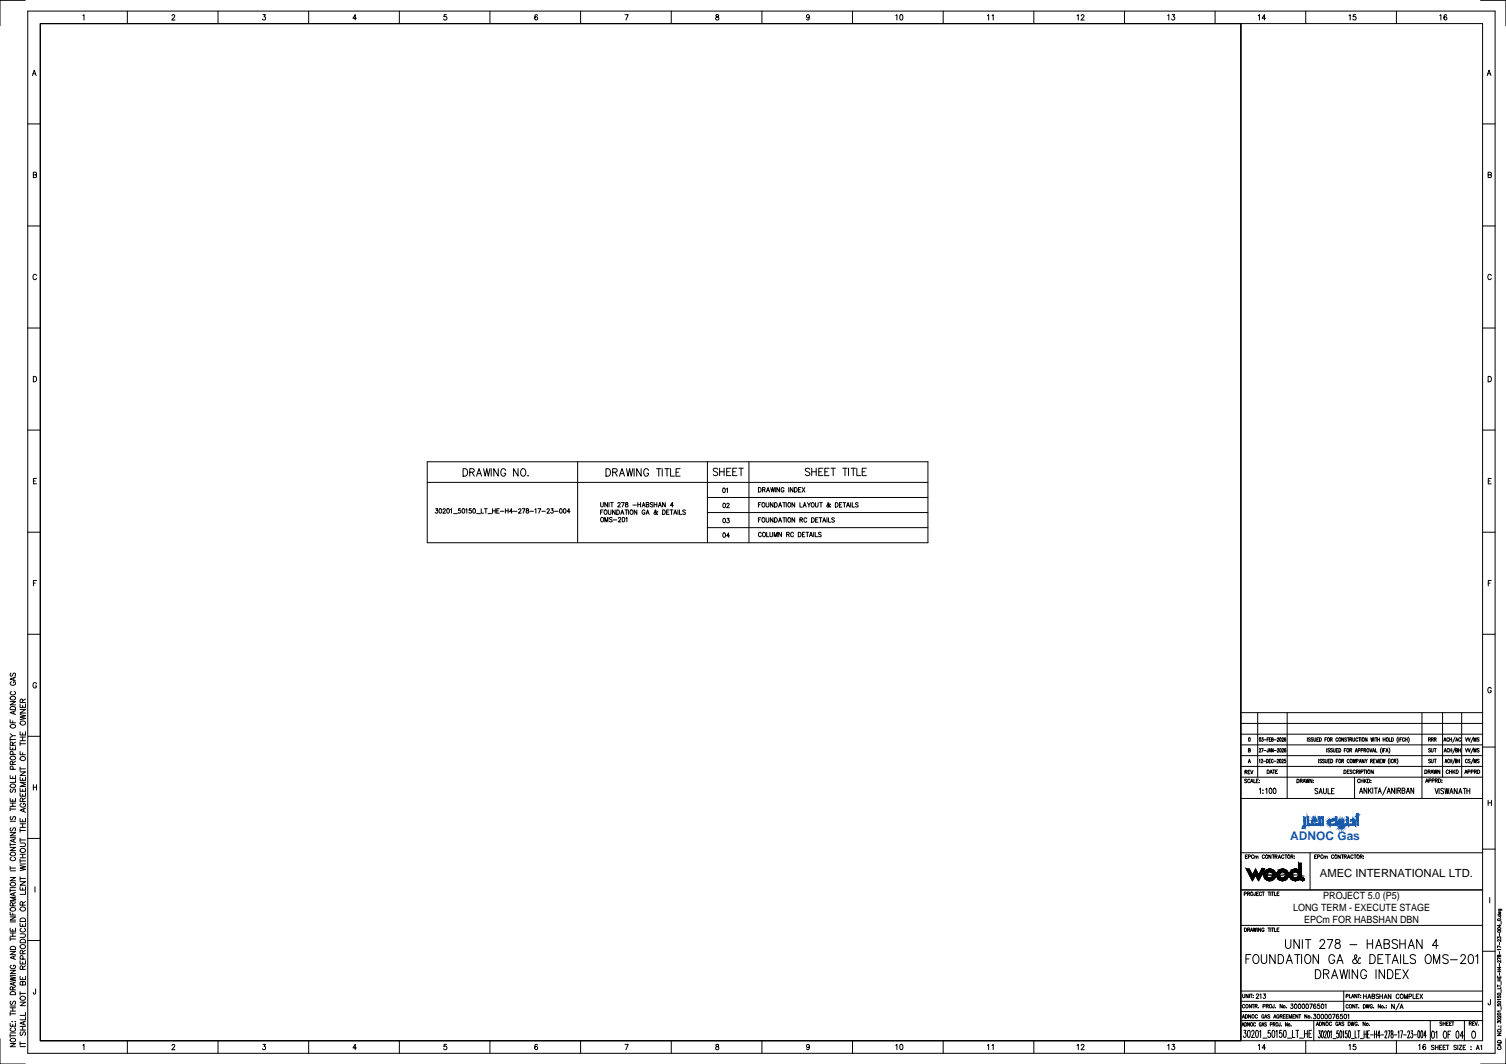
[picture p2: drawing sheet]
<svg xmlns="http://www.w3.org/2000/svg" width="841mm" height="594mm" viewBox="0 0 841 594" stroke-linecap="round" stroke-linejoin="round" font-family="sans-serif">
<defs><g id="words">
<text font-size="6.7" fill="#1859a9" x="721" y="469">ADNOC Gas</text>
<text font-size="6.3" x="737" y="490">AMEC INTERNATIONAL LTD.</text>
<g font-size="5.6">
<text x="739" y="502">PROJECT 5.0 (P5)</text>
<text x="722" y="509">LONG TERM - EXECUTE STAGE</text>
<text x="728" y="516">EPCm FOR HABSHAN DBN</text>
</g>
</g></defs>
<g fill="none" stroke="#000" stroke-width=".56">
<path d="M14 0h-14v14M15 6h820v582h-820zM23 13h670v568h-670zM23 13h805v568h-805zM46 9l1-1v3M71 6v7M96 9l1-1 1 1-2 2h2M122 6v7M147 8h1l-1 1a1.1 1.1 0 0 1 1 2 .9 .9 0 0 1-1 0M172 6v7M199 10h-2l1-2v3M223 6v7"/>
<path d="M249 8h-1v1a1 1 0 0 1 1 0 1 1 0 0 1 0 2 1 1 0 0 1-1 0M274 6v7M300 9v-1a1.4 1.4 0 0 0-1 2 1.4 1.4 0 0 0 1 1 .9 .9 0 0 0 0-1 .9 .9 0 0 0-1 0M324 6v7M349 8h2l-1 3M375 6v7M400 8v1a1.1 1.1 0 0 1 1 1 1.1 1.1 0 0 1 0 1 1 1 0 0 1-1-1 1 1 0 0 1 1-1v-1zM425 6v7M452 9v1a.8 .8 0 0 1-1 0 1 1 0 0 1 0-2 .8 .8 0 0 1 1 1v2h-2M476 6v7M500 9l1-1v3M503 8a1.4 1.4 0 0 1 1 2 1.4 1.4 0 0 1-1 1z"/>
<path d="M527 6v7M551 9l1-1v3M554 9l1-1v3M577 6v7M601 9l1-1v3M604 9v-1l1 1-1 2h1M628 6v7M652 9l1-1v3M655 8h1l-1 1a1.1 1.1 0 0 1 1 2 1 1 0 0 1-2 0M679 6v7M693 13v568M703 9v-1v3"/>
<path d="M707 10h-2l1-2v3M729 6v7M753 9l1-1v3M757 8h-1v1a1 1 0 0 1 1 0 1 1 0 0 1 0 2 1 1 0 0 1-1 0M780 6v7M804 9l1-1v3M808 9v-1a1.4 1.4 0 0 0-2 2 1.4 1.4 0 0 0 2 1 .9 .9 0 0 0 0-1 1 1 0 0 0-2 0M827 0h14v14M18 42l1-3 1 3M18 41h2M831 42l1-3 1 3M831 41h1"/>
<path d="M15 69h8M828 69h7M19 98l1-1v-1h-1v3h1v-1M831 98l2-1v-1h-2v3h2v-1h-1M15 126h8M828 126h7M20 154a1 1 0 0 0-1-1 1 1 0 0 0-1 1v1a1 1 0 0 0 1 1 1 1 0 0 0 1-1M833 154a1 1 0 0 0-1-1 1 1 0 0 0-1 1v1a1 1 0 0 0 1 1 1 1 0 0 0 1-1M15 183h8M828 183h7M19 210a1.5 1.5 0 0 1 1 2 1.5 1.5 0 0 1-1 1zM831 210a1.5 1.5 0 0 1 2 2 1.5 1.5 0 0 1-2 1z"/>
<path d="M15 240h8M239 258h279v45h-279zM323 258v45M395 258v45M418 258v45M828 240h7M19 269h1M20 267h-1v3h1M239 269h279M259 262a2.1 2.1 0 0 1 2 2 2.1 2.1 0 0 1-2 2zM262 264l2-1 1-1h-3v4M264 264l1 2"/>
<path d="M266 266l2-4 1 4M267 264h1M270 262l1 4 1-4 1 4 1-4M274 262v4M278 262v4l-2-4v4M282 263a1.4 1.4 0 0 0-1-1 1.4 1.4 0 0 0-1 1v1a1.4 1.4 0 0 0 1 2 1.4 1.4 0 0 0 1-2h-1M289 262v4l-2-4v4M291 262a1.9 1.9 0 0 1 3 2 1.9 1.9 0 0 1-3 2v-2zM295 265v1M338 262a2.1 2.1 0 0 1 3 2 2.1 2.1 0 0 1-3 2zM342 264l2-1v-1h-2v4M343 264l2 2"/>
<path d="M346 266l1-4 2 4M346 264h2M350 262l1 4 1-4 1 4v-4M354 262v4M358 262v4l-2-4v4M362 263a1.4 1.4 0 0 0-1-1 1.4 1.4 0 0 0-2 1v1a1.4 1.4 0 0 0 2 2 1.4 1.4 0 0 0 1-2h-1M367 262h2M368 262v4M370 262v4M371 262h3M372 262v4M374 262v4h3"/>
<path d="M378 264h1M380 262h-2v4h2M395 278h123M401 262l-1-1-1 1-1 1 2 1 1 1-1 1-2-1M402 261v5M402 263h2M404 261v5M406 273v2M406 263h1M408 261h-2v5h2M409 263h2M412 261h-3v5h3"/>
<path d="M413 261h2M414 261v5M424 272a1.3 1.3 0 0 1 1 1 1.3 1.3 0 0 1-1 2zM426 273h1v-1h-1v3M427 273v2M428 275l1-3 1 3M428 274h1M430 272l1 3v-3l1 3 1-3M433 272v3M435 272v3l-1-3v3M438 273a.8 .8 0 0 0-1-1 .8 .8 0 0 0-1 1v1a.8 .8 0 0 0 1 1 .8 .8 0 0 0 1-1h-1M440 272v3"/>
<path d="M443 272v3l-2-3v3M444 272a1.3 1.3 0 0 1 1 1 1.3 1.3 0 0 1-1 2zM446 273h1M447 272h-1v3h1M448 272l1 3M449 272l-1 3M452 262l-1-1-1 1v1l2 1v1l-1 1-1-1M453 263h3M453 261v5M456 261v5M457 263h2M460 261h-3v5h3"/>
<path d="M461 263h1M463 261h-2v5h2M464 261h3M465 261v5M471 261h2M472 261v5M474 261v5M475 261h3M477 261v5M478 261v5h3M481 263h2M484 261h-3v5h3"/>
<path d="M831 269h1M833 267h-2v3h2M15 297h8M243 284h1v1a.8 .8 0 0 1 0 1 .8 .8 0 0 1-1 0M247 285l1-1h1l-2 3h2M252 284v3M253 287h2M257 284h-1v1a.8 .8 0 0 1 1 0 .8 .8 0 0 1 0 1 .8 .8 0 0 1-1 0M260 284h1v3M263 284h-1v1a.8 .8 0 0 1 1 0 .8 .8 0 0 1 0 1 .8 .8 0 0 1-1 0M266 287h2M269 284v3h1"/>
<path d="M271 284h1M271 284v3M272 287h3M275 284v3M275 285h2M277 284v3M277 285h1M279 284h-2v3h2M279 285h2M282 285h2M282 284v3M284 284v3"/>
<path d="M286 286h-1l1-2v3M287 285h2M290 285v-1a.7 .7 0 0 1 1 0 .7 .7 0 0 1 0 1l-1 2h1M292 284h1l-1 3M294 284v1a.9 .9 0 0 1 1 0 1 1 0 0 1 0 2 .8 .8 0 0 1-1-1 .8 .8 0 0 1 1-1v-1zM296 285h2M299 284v3M300 284h2l-1 3M303 285h2M305 285l1-1h1l-2 3h2M308 284h1l-1 1a.8 .8 0 0 1 1 1 .8 .8 0 0 1-1 0M310 285h2"/>
<path d="M318 286h-1l1-2v3M335 281v1l1 1 1-1v-1M335 286h1M337 285h-2v2M338 291v-2l1 2v-2v2M339 281v2l-1-2v2M340 285v1v1h1v-2M340 281v2M341 281h1M342 281v2M342 289h-1l-1 1 2 1h-2M342 290h2"/>
<path d="M344 285v2l-2-2v2M344 285a1.3 1.3 0 0 1 2 1 1.3 1.3 0 0 1-2 1zM345 281h1l-1 2h1M345 289h1h1l-2 2h2M347 287l1-2v2M347 286h1M347 281h2l-1 2M349 285h2M349 281a1.1 1.1 0 0 1 2 1 .9 .9 0 0 1-1 1 .8 .8 0 0 1-1-1 .8 .8 0 0 1 1-1h1zM350 289v2M350 285v2M351 285v2"/>
<path d="M353 282h2M356 285v2l-2-2v2M356 281v2M356 282h2M358 281v2M359 283v-2l1 2M359 282h1M360 285a.8 .8 0 0 0-1 0 .8 .8 0 0 0 0 1 .8 .8 0 0 0 0 1 .8 .8 0 0 0 1-1M361 287l1-2 1 2M361 282h1v-1h-1v2h1v-1M361 286h1M365 281h-2l2 1-1 1h-1"/>
<path d="M365 282h2M365 281v2M367 281v2M367 286l-1 1h-1l1-1v-1v1l1 1M368 283l1-2v2M368 282h1M370 285a1.3 1.3 0 0 1 2 1 1.3 1.3 0 0 1-2 1zM372 281v2l-2-2v2M372 286h1M374 285h-2v2h2M374 285h2M375 285v2"/>
<path d="M376 282h-2l1-1v2M376 287l1-2 1 2M377 286h1M379 285v2M379 285v2h2M383 285h-2v1l2 1h-2M395 286h123M395 295h123M406 282v-1h1l-1 2h1M406 289h1v1a1 1 0 0 1 0 2 .8 .8 0 0 1-1-1M407 299h-1l1-1v2M424 282h.1"/>
<path d="M424 290h.1M425 281h-1v2M425 289h-1v3M425 298a.8 .8 0 0 0-1-1 .8 .8 0 0 0 0 1v1a.8 .8 0 0 0 0 1 .8 .8 0 0 0 1-1M428 281v1v1l1-1v-1M428 289v2v1l1-1v-2M428 297v3h1M430 297v2l1 1v-1v-2M432 281v2l-2-2v2M432 289v3l-2-3v3M432 300v-3l1 3 1-3v3M433 281a1.3 1.3 0 0 1 1 1 1.3 1.3 0 0 1-1 1z"/>
<path d="M433 289a1.3 1.3 0 0 1 1 1 1.3 1.3 0 0 1-1 2zM435 283l1-2v2M435 292l1-3v3M435 282h1M435 291h1M436 297v3l-1-3v3M437 281h2M437 289h2M438 281v2M438 289v3M439 281v2M439 289v3"/>
<path d="M439 298h2v-1h-2v3M440 298l1 2M443 298a.8 .8 0 0 0-1-1 .8 .8 0 0 0 0 1v1a.8 .8 0 0 0 0 1 .8 .8 0 0 0 1-1M444 281v2l-2-2v2M444 289v3l-2-3v3M446 297a1.3 1.3 0 0 1 1 1 1.3 1.3 0 0 1-1 2zM447 281v2h1M447 290h1v-1h-1v3M447 290l1 2M448 298h1M449 283v-2l1 2M449 282h1"/>
<path d="M449 297h-1v3h1M450 297h2M451 290a.8 .8 0 0 0-1-1 .8 .8 0 0 0-1 1v1a.8 .8 0 0 0 1 1 .8 .8 0 0 0 1-1M451 281l1 1 1-1M451 297v3M452 282v1M452 300l1-3 1 3M452 299h1M453 289a1.3 1.3 0 0 1 2 1 1.4 1.4 0 0 1-2 2zM454 297v3M455 297v3h2M455 281v2h1h1v-2"/>
<path d="M455 290h1M457 289h-2v3h2M457 289h2M458 281h1M458 289v3M458 281v2M459 298h-2l1 1v1l-1-1M459 292l1-3 1 3M460 291h1M462 289v3M463 289v3h1M464 282h-1a.7 .7 0 0 1-1 1 .7 .7 0 0 1 0-1l1-1v1v1h1"/>
<path d="M466 289h-2l2 2-1 1-1-1M467 281a1.3 1.3 0 0 1 1 1 1.3 1.3 0 0 1-1 1zM469 282h1M470 281h-1v2h1M471 281h1M472 281v2M473 283l1-2v2M473 282h1M475 281v2M476 281v2h1M479 281h-1l1 2h-1M828 297h7"/>
<path d="M19 326h1M20 324h-1v3M831 326h1M833 324h-2v3M15 354h8M828 354h7M6 376v2l2-2h1l-1 2M8 378v2M9 378l-3 1 3 1M6 392h3l-3 2h3M6 395a1.6 1.6 0 0 1 2 0 1.6 1.6 0 0 1 1 1h-3zM6 386a1 1 0 0 0 0 1 1 1 0 0 0 1 1h1a1 1 0 0 0 1-1 1 1 0 0 0-1-1"/>
<path d="M6 381a1 1 0 0 0 0 1 1 1 0 0 0 1 1h1a1 1 0 0 0 1-1 1 1 0 0 0-1-1M8 397v2M9 397l-3 1 3 1M11 399l3 1h-3l3 1-3 1M11 396h3l-3 2h3M11 393v2h3v-2M13 392v-1l-1-1-1 2h3M13 394v1M14 390l-1 1M20 382a1 1 0 0 0-1-1 1 1 0 0 0-1 1v1a1 1 0 0 0 1 1 1 1 0 0 0 1-1M693 398h135M702 398v36"/>
<path d="M719 398v48M794 398v48M806 398v36M816 398v36M833 385a1 1 0 0 0-1-1 1 1 0 0 0-1 1v1a1 1 0 0 0 1 1 1 1 0 0 0 1-1h-1M6 417v2h3v-2M6 402v2h3M6 412v2M6 413h3M6 410l1 1M7 416v-1l-1-1v2h3M7 403v1"/>
<path d="M7 418v1M9 411h-2l-1 1M9 414l-2 1M11 420v1h3M11 409v1h3v-1M11 414v2M11 415h3M11 414h3M11 412h3M13 409v1M13 412v2M15 411h8"/>
<path d="M693 416h135M693 410h135M693 404h135M697 419h1v-1h-1v2h1v-1M703 418h1l-1 2h1M703 412a.9 .9 0 0 1 1 1 .9 .9 0 0 1-1 1zM704 418h1v2M705 412v1v1M706 419h1M706 413h1M708 413h.1M708 418v2v-1"/>
<path d="M708 412v2M709 420v-2l1 2M709 419h.1M709 413h.1M710 412h-1v2h1M710 413h1v-1h-1v2h1v-1M711 418v2l-1-2v2M711 413h2M712 419h1M713 412h1l-1 2h1M713 418h1l-1 2h1M715 412a.9 .9 0 0 1 0 1 .9 .9 0 0 1 0 1z"/>
<path d="M715 418a.9 .9 0 0 1 1 1 .9 .9 0 0 1-1 1zM716 412h1l-1 2h1M716 418h1l-1 2h1M718 412a.9 .9 0 0 0-1 1 .9 .9 0 0 0 1 1v-1h-1M718 418a.9 .9 0 0 0-1 1 .9 .9 0 0 0 1 1v-1h-1M730 412v2M732 412h-1l1 1v1h-1M733 412h-1l1 1v1h-1M734 412v2h1v-2M735 413h1M736 412h-1v2h1M737 412a1 1 0 0 1 1 1 1 1 0 0 1-1 1z"/>
<path d="M740 413h.1M741 412h-1v2M741 418v2M743 418h-1l1 1-1 1M743 413h1v-1h-1v2M744 413v1M744 418h-1l1 1v1h-1M745 418v2h1v-2M746 419h1M747 412h-1v1v1l1-1M747 418h-1v2h1M748 418a1 1 0 0 1 1 1 1 1 0 0 1-1 1z"/>
<path d="M750 412v2l-1-2v2M751 419h.1M752 418h-1v2M752 412h-1l1 2h-1M752 412h2M753 412v2M754 419h1v-1h-1v2M754 413h1v-1h-1v2M754 419l1 1M754 413l1 1M755 412l1 2v-1v-1M757 420v-2l1 2"/>
<path d="M757 419h1M758 412l-1 1 1 1v-1M758 419h1v-1h-1v2M759 412h1M759 412v2M760 419h1v-1h-1v2M760 412v2M762 419h1v-1h-1v2M762 419l1 1M763 412v2l-1-2v2M765 418l1 2v-2M766 412v2v-2l1 2v-2"/>
<path d="M766 420l1-2 1 2M767 419h.1M767 412v2M768 412h1M768 418v2h1M768 412v2M769 413h1M769 412v2M770 412v2M771 418v1v2M772 418v2M772 413h2"/>
<path d="M772 412v2M773 419h.1M774 412v2M774 418h-1v2M774 420l1-2v2M774 419h1M776 418v1v2M776 412v2h1M777 412a1 1 0 0 1 1 1 1 1 0 0 1-1 1zM781 412l-1 1 1 2M781 412v2M782 413h.1"/>
<path d="M783 412h-1v2M784 412l-1 1v1l1-1M785 412v2M785 413h1M786 412v2M786 412l1 1-1 2M798 413h1v-1h-1v2M798 413l1 1M799 418h-1l1 1-1 1M799 418l1 2v-2M799 413h1v-1h-1v2M800 413v1"/>
<path d="M801 413h1v-1h-1v2M801 418h1M802 418v2M802 413v1M806 414l1-2 1 2M806 420l1-2 1 2M807 413h.1M807 419h.1M809 412h-1v1v1l1-1M809 418l-1 1v1l1-1M810 412v2M810 413h1"/>
<path d="M810 419h1M810 418v2M811 412v2M811 418v2M813 418l-2 3M813 412l-2 3M813 419h1v-1h-1v2h1v-1M813 414l1-2v2M813 413h1M814 419h2M814 418v2M816 418v2"/>
<path d="M816 412h-1v1v1l1-1M818 418l1 2 1-2M818 412l1 2 1-2M820 418l1 2v-2M820 412l1 2v-2M823 418l-2 3M823 412l-2 3M823 420v-2l1 2v-2v2M823 414v-2l1 2v-2v2M826 418h-1l1 1v1h-1M826 412h-1l1 2h-1M828 417h7"/>
<path d="M6 433v2h3v-2M7 427v-2h-1v2h3M7 434v1M7 430v-2h-1v2h3M7 421v-1h-1v1h3M9 435v2h-3M9 425l-2 1M11 440v2h3v-2M11 434v2h3v-2M11 431h3l-3 2h3M11 428v2M11 429h3"/>
<path d="M13 420v1M13 435v1M14 437h-3l3 1-3 1h3M19 438v3M19 440h1M20 438v3M693 422h135M693 434h135M693 428h135M695 431h1v-1h-1v2M696 431v1M696 435h-1l1 1v1h-1"/>
<path d="M697 431h1M697 426l1-2v2M697 425h1M698 435a.7 .7 0 0 0-1 0 .7 .7 0 0 0 0 1 .7 .7 0 0 0 0 1 .7 .7 0 0 0 1 0M698 430h-1v2h1M698 437l1-2 1 2M698 430l1 2 1-2M699 436h1M700 435v2h1M702 436h.1M703 435h-1v2h1M703 424h1v2"/>
<path d="M703 436h.1M703 437h.1M704 424h1l-1 2h1M706 425h1M707 424a1 1 0 0 1 1 1 1 1 0 0 1-1 1zM708 430a1 1 0 0 1 1 1 1 1 0 0 1-1 1zM709 425h.1M709 432l1-2 1 2M709 431h1M710 424h-1v2h1M711 430h1M711 424h-1v1v1l1-1"/>
<path d="M711 430v2M711 425h2M712 431h1M713 424h1l-1 2h1M713 430h-1v2h1M715 424v2zM716 424h1l-1 2h1M718 424h-1v1h1v1h-1M724 435a1 1 0 0 1 1 1 1 1 0 0 1-1 1zM726 436h1v-1h-1v2M727 436v1M728 437v-2l1 2"/>
<path d="M728 436h1M729 435l1 2v-2l1 2v-2M733 435v2l-2-2v2M733 436h.1M733 437h.1M736 424v2M738 424h-1l1 2h-1M740 424h-1l1 1-1 1M740 424v2h1v-2M742 425h.1M743 424h-1v2h1M743 424a1 1 0 0 1 1 1 1 1 0 0 1-1 1z"/>
<path d="M746 425h1M747 424h-1v2M749 425h1v-1h-1v2M750 425v1M751 430a1 1 0 0 1 1 1 1 1 0 0 1-1 1zM752 431h1M753 430h-1v2h1M753 424l-1 1 1 1v-1M755 430h-1l1 2h-1M756 426v-2v2l1-2v2M756 434v12M757 430a.7 .7 0 0 0-1 0 .7 .7 0 0 0 0 1 .7 .7 0 0 0 0 1 .7 .7 0 0 0 1-1"/>
<path d="M757 425h1v-1h-1v2M757 431h1v-1h-1v2M758 431l1 1M759 426l1-2v2M759 425h1M759 430v2M759 435a.7 .7 0 0 0-1 1 .7 .7 0 0 0 1 1M760 431h1v-1h-1v2M760 436h1M760 435v2M761 435v2M761 430h2"/>
<path d="M762 424v2l-1-2v2M762 435v2M762 430v2M762 436l1 1M762 424l1 1 1-1M763 425v1M763 435l-1 1M763 430v2M763 440v3l-1-3v3M764 435a1 1 0 0 1 1 1 1 1 0 0 1-1 1zM764 440v3M765 425h1v-1h-1v2"/>
<path d="M766 436h.1M766 437h.1M766 440l-2 2M766 425v1M767 440v3M767 430v2l-1-2v2M767 425h1M768 440h1M768 424h-1v2h1M768 440v3M768 424l1 2 1-2M770 424v2"/>
<path d="M771 425h.1M772 424h-1v2h1M772 424v2l1-2v2l1-2M774 439l-2 5M776 424l-1 1 1 2M776 424v2M778 424h-1v1v1l1-1M779 425l1-1h-1v2M779 440v3l-2-3v3M779 425l1 1M780 440v3M780 424l1 1-1 2"/>
<path d="M789 440v3l-1-3v3M796 430a1 1 0 0 1 1 1 1 1 0 0 1-1 1zM796 437l1-2 1 2M796 436h1M797 431h2v-1h-2v2M798 436h1v-1h-1v2M798 431l1 1M799 424h-1l1 1-1 1M799 432l1-2v2M799 424l1 2v-2M799 431h1M800 436h1v-1h-1v2"/>
<path d="M801 430v2v-2l1 2v-2M801 424h1M802 436h1v-1h-1v2M802 424v2M802 436l1 1M803 435a1.1 1.1 0 0 1 2 1 1.1 1.1 0 0 1-2 1zM804 430v2l-1-2v2M805 436h.1M805 437h.1M807 426v-2l1 2M807 425h1M809 430a.7 .7 0 0 0-1 0 .7 .7 0 0 0 0 1 .7 .7 0 0 0 0 1 .7 .7 0 0 0 1-1"/>
<path d="M809 424l-1 1 1 1v-1M809 431h2M809 430v2M810 425h1M810 424v2M811 430v2M811 424v2M812 431l1 1M813 424l-2 3M813 430l-2 1M813 425h1v-1h-1v2h1l-1-1M813 430a1 1 0 0 1 1 1 1 1 0 0 1-1 1z"/>
<path d="M814 424v2M814 425h1M815 424v2M818 432l1-2v2M818 431h1M819 424l-1 1 1 1v-1M820 431h1v-1h-1v2M821 424h-1l1 2h-1M822 431h1v-1h-1v2M823 424l-2 3M823 426v-2l1 2v-2v2M823 431l2-1h-2v2"/>
<path d="M824 431l1 1M825 430a1 1 0 0 1 1 1 1 1 0 0 1-1 1zM826 424h-1l1 1v1h-1M6 446v1h3v-1M6 451v2M6 459h3M6 452h3M6 450h3M6 448h3M6 456v1v1l2-2 1 1-1 1M6 441v1h1v-1h1h1l-1 1M7 446v1"/>
<path d="M7 448v2M11 457v2h3v-2M11 443v2h3v-2M11 460h3M12 449a1.1 1.1 0 0 0-1 1 1.1 1.1 0 0 0 1 1h1a1.1 1.1 0 0 0 1-1 1.1 1.1 0 0 0-1-1M13 448v-2h-1l-1 2h3M13 441v1M13 443v2M13 458v1M13 460v2M13 452v1M14 451l-3 1 3 2"/>
<path d="M14 446l-1 1M693 446h135M703 441l1-1v3M705 441h.1M705 443h.1M707 441v-1v3M709 440a1.4 1.4 0 0 1 1 2 1.4 1.4 0 0 1-1 1zM711 440a1.4 1.4 0 0 1 2 2 1.4 1.4 0 0 1-2 1zM736 441l-1-1v1l1 1v1h-1h-1M737 443v-3l1 3M737 442h1M739 440v2l1 1h1v-3"/>
<path d="M742 440v3h1M744 442h.1M745 440h-1v3h1M759 443l1-3 1 3M760 442h1M765 441l1 2M770 443l1-3v3M770 442h1M775 443l1-3v3M775 442h1M781 441h1v-1h-1v3M781 441l1 2"/>
<path d="M783 441h1v-1h-1v3h1v-2M785 443l1-3 1 3M786 442h1M801 440l1 3 1-3M804 440v3M806 441l-1-1v1l1 1v1h-1M807 440v3l1-3 1 3v-3M810 443l1-3v3M810 442h1M814 440v3l-2-3v3M815 443l1-3v3M815 442h1"/>
<path d="M817 440h2M818 440v3M819 442h2M819 440v3M821 440v3M831 447v3M831 448h2M833 447v3M6 473h3l-3 2h3M6 465h3l-3 2h3M6 471v1M6 472h3"/>
<path d="M6 468h3M6 462v2h1v-2h1l1 1-1 1M6 479a1 1 0 0 0 0 1 1 1 0 0 0 1 1h1a1 1 0 0 0 1-1 1 1 0 0 0-1-1M8 469v1M9 468l-3 1 3 1M11 471h2l1 1v1h-3M11 463v2M11 468v2M11 480v2M11 479h3M11 477h3M11 469h3"/>
<path d="M11 464h3M11 462h3M13 477v2M15 468h8M693 476h135M695 478h1M697 477h-2v2h2M697 478h1v-1h-1v2M700 478a.7 .7 0 0 0-1-1 .7 .7 0 0 0 0 1v1a.7 .7 0 0 0 1 0M701 478h1v1M701 478v1M702 478l1 1"/>
<path d="M706 478a.7 .7 0 0 0-1-1 .7 .7 0 0 0 0 1v1a.7 .7 0 0 0 1 0M710 477v2l-1-2v2M710 477h2M711 477v2M712 478h1v-1h-1v2M713 478v1M714 479l1-2v2M714 479h1M717 478a.7 .7 0 0 0-1-1 .7 .7 0 0 0 0 1v1a.7 .7 0 0 0 1 0M718 477h1M718 477v2M721 478h1v-1h-1v2"/>
<path d="M722 478v1M723 478h.1M723 479h.1M732 476v21M734 478h1M735 477h-1v2h1M736 478h1v-1h-1v2M739 478a.7 .7 0 0 0-1-1 .7 .7 0 0 0 0 1v1a.7 .7 0 0 0 1 0M739 478h1v1M739 478v1M740 478h1v1M745 478a.7 .7 0 0 0-1-1 .7 .7 0 0 0 0 1v1a.7 .7 0 0 0 1 0"/>
<path d="M748 477v2l-1-2v2M749 477h1M750 477v2M751 478h1v-1h-1v2M751 478l1 1M752 479l1-2 1 2M753 479h1M756 478a.7 .7 0 0 0-1-1 .7 .7 0 0 0-1 1v1a.7 .7 0 0 0 1 0 .7 .7 0 0 0 1 0M756 477h1M757 477v2M760 478h1v-1h-1v2M760 478l1 1"/>
<path d="M761 478h.1M761 479h.1M828 474h7M6 490h3l-3 2h3M6 484v2M6 496v2M6 497h3M6 496h3M6 486h3M6 485h3M8 499v1M9 498l-3 1 3 1"/>
<path d="M11 495v2h3v-2M11 492h3l-3 2h3M11 483l3 1-3 1h3l-3 1M11 490v2M11 491h3M11 482h3M11 481h3M13 496v1M14 498v1h-3M20 495v3M693 497h135M695 499h1v-1h-1v2"/>
<path d="M696 485h2l1 4 2-4 2 4 2-4h1l-3 7-2-3-2 3zM697 499h1v-1h-1v2M697 499l1 1M701 498v2l-1-1M702 499h.1M703 498h-1v2h1M705 499a.7 .7 0 0 0-1-1 .7 .7 0 0 0-1 1 .7 .7 0 0 0 1 1 .7 .7 0 0 0 1 0M705 498h1M705 498v2M708 498h1M709 498v2M710 498v2"/>
<path d="M710 498h1M711 498v2M712 498v2h1M713 499h1M714 498h-1v2h1M725 482h2v6a3 3 0 0 1-4 4 3 3 0 0 1-3-5 3 3 0 0 1 5-1zM6 518v2h3v-2M6 512h3l-3 2h3M6 509v2h3M6 515h3M7 506v-2h-1v2h3M7 510v1"/>
<path d="M7 519v1M9 501h-3l3 1-3 1h3M9 504l-2 1M11 515v2h3v-2M11 513a1.7 1.7 0 0 1 3 1v1h-3zM12 518a1.1 1.1 0 0 0-1 2 1.1 1.1 0 0 0 1 0h1a1.1 1.1 0 0 0 1 0 1.1 1.1 0 0 0 0-2M13 505v-1h-1l-1 1h3M13 516v1M14 503l-1 1M693 517h135M695 518a1 1 0 0 1 1 1 1 1 0 0 1-1 1zM697 519h1v-1h-1v2"/>
<path d="M697 519l1 1M699 519h.1M700 518v2l1-2v2l1-2M702 518v2M704 518v2l-1-2v2M706 519a.7 .7 0 0 0-1-1 .7 .7 0 0 0 0 1 .6 .6 0 0 0 0 1 .7 .7 0 0 0 1-1h-1M708 518h1M709 518v2M710 518v2M710 518h1M711 518v2M712 518v2h1"/>
<path d="M713 519h1M714 518h-1v2h1M832 501v3M836 511h2M837 509h1l-1 1h1h-1M837 508h2M837 511v1l1-1M837 508v1l1-1M838 516v1h-2h2M838 512h.1M838 514v2M6 531h3l-3 2h3"/>
<path d="M6 523v2M6 524h3M6 523h3M6 521h3M6 529a1.6 1.6 0 0 1 2-1 1.6 1.6 0 0 1 1 2h-3zM6 539a1 1 0 0 0 0 1 1 1 0 0 0 1 1h1a1 1 0 0 0 1-1 1 1 0 0 0-1-1v1M7 521v2M8 534v1M9 534l-3 1 3 1M11 536v2h3v-2M11 521h2l1 1v1h-3M11 525a1.7 1.7 0 0 1 3 0v1h-3z"/>
<path d="M13 533v-2h-1l-1 2h3M13 537v1M13 536v-2h-1l-1 2h3M14 539l-1 1M14 531l-1 1M15 525h8M696 535h2M698 520l1-2 1 2M699 533h-3v5M701 533a2.4 2.4 0 0 1 2 3 2.4 2.4 0 0 1-2 2l-1-2zM704 533v4l2 1 1-1v-4M712 533v5l-3-5v5"/>
<path d="M714 533a2.5 2.5 0 0 1 3 2 2.5 2.5 0 0 1-3 3zM718 525v3l1 2 1-1 1-1v-3M718 538l2-5 2 5M719 536h2M723 533h3M725 533v5M726 525v5l-3-5v5M727 533v5M727 525v5M729 525h3M729 533a2.5 2.5 0 0 1 3 2 2.5 2.5 0 0 1-1 3 2.6 2.6 0 0 1-3-2 2.6 2.6 0 0 1 1-3zM731 525v5"/>
<path d="M736 533v5l-3-5v5M737 526l1-1h1l1 1-1 1-2 3h3M741 525h3l-2 5M745 534a1.6 1.6 0 0 0-2-1 1.6 1.6 0 0 0-1 2v1a1.6 1.6 0 0 0 2 2 1.6 1.6 0 0 0 1-2h-1M746 525v1a1.8 1.8 0 0 1 2 1 1.8 1.8 0 0 1-1 3 1.6 1.6 0 0 1-2-2 1.6 1.6 0 0 1 3-1v-1v-1zM747 538l1-5 2 5M747 536h2M754 527h4M760 535h-1l-1 2a1.5 1.5 0 0 1-1 1 1.5 1.5 0 0 1-2-1l3-2v-1l-1-1-1 1 1 1 2 3h1M764 525v5M764 527h3M765 533a2.6 2.6 0 0 1 3 2 2.6 2.6 0 0 1-3 3z"/>
<path d="M767 525v5M768 530l2-5 2 5M769 528h2M769 535h2M772 533h-3v5h3M773 527h3v-2h-3v5l3-1v-1l-1-1M774 533h3M775 533v5M777 538l2-5 2 5M778 536h2M780 525h-1h-2l1 2 2 1v1l-1 1-2-1M782 527h3"/>
<path d="M782 525v5M782 533v5M784 533v5h2M785 525v5M786 530l2-5 2 5M787 528h2M791 534l-2-1-1 1v1l3 2-2 1-1-1M794 525v5l-3-5v5M797 533a2.5 2.5 0 0 1 3 2 2.5 2.5 0 0 1-2 3 2.6 2.6 0 0 1-2-2 2.6 2.6 0 0 1 1-3zM801 538v-5l1 5 2-5v5M803 528h-3l2-3v5M809 534l-1-1-2 1v1l3 2-1 1-2-1"/>
<path d="M810 536h4M816 534v-1h1l1 1-2 4h3M821 533a2.7 2.7 0 0 1 2 2 2.7 2.7 0 0 1-2 3 3 3 0 0 1 0-5zM824 534l1-1v5M828 531h7M836 524v-1l1 1 1-1v1M836 533l1 1 1-1v1zM837 521v1M837 526v2M837 531v2M837 538v1M838 540v1l-2-1h2"/>
<path d="M838 536v1l-1-1-1 1h1M838 535h-2v1M838 530h-2h1M838 529l-2-1v1M838 525v1l-1-1h-1l1 1M6 545l3 1-3 1h3l-3 1M6 542h3l-3 2h3M6 545h3M6 554a1.6 1.6 0 0 1 2 0 1.6 1.6 0 0 1 1 1h-3zM6 559v1v1l2-2h1l-1 2M7 553v-2h-1v2h3M8 549v1"/>
<path d="M9 548l-3 1 3 1M9 551l-2 1M11 560h3l-3 2h3M11 545v2h3v-2M11 554v2M11 555h3M13 549v-1l1 1v1h-3l1-2h1v2M13 541v-1l-1-1-1 2h3M13 546v1M20 552v3h-1v-1M693 559h135M693 553h135"/>
<path d="M694 555v2h1v-2M697 555v2l-1-2v2M698 555v2M698 555h1M699 555v2M700 556h.1M700 557h.1M702 556v-1h1l-2 2h2M704 555v2M706 555h1l-1 1a.8 .8 0 0 1 1 1 1 1 0 0 1-2 0M735 541a2.6 2.6 0 0 1 3 3 2.6 2.6 0 0 1-3 2zM739 544h3v-2l-3-1v5"/>
<path d="M741 544l1 2M744 546l1-5 2 5M744 545h2M748 541l1 5 1-5 2 5 1-5M750 553v12M752 556h1v-1h-1v2M753 541v5M754 555v2h1M755 557v-2l1 2M755 556h1M758 555v2l-1-2v2M758 541v5l-3-5v5"/>
<path d="M758 555h1M759 555v2M760 556h.1M760 557h.1M761 555v3M761 556h2M763 555v3M763 543a1.6 1.6 0 0 0-2-2 1.6 1.6 0 0 0-1 2v2a1.6 1.6 0 0 0 1 1 1.6 1.6 0 0 0 2-1h-1M764 558l1-3 1 3M764 557h1M766 556h1l1-1h-2v3l2-1-1-1M768 541v5"/>
<path d="M770 555h-2l2 2-1 1-1-1M771 556h1M771 555v3M772 555v3M773 558l1-3 1 3M773 541v5l-3-5v5M773 557h1M775 541a2.6 2.6 0 0 1 3 3 2.6 2.6 0 0 1-3 2zM777 555v3l-2-3v3M779 544h2M781 556a.8 .8 0 0 0-1-1 .8 .8 0 0 0 0 1v1a.8 .8 0 0 0 0 1 .8 .8 0 0 0 1-1M782 541h-3v5h3"/>
<path d="M783 541l3 5M784 558v-3l1 3 1-3v3M786 541l-3 5M787 556h1v-1h-1v3M789 555v3h1M791 556h1M792 555h-1v3h1M793 555l1 3M794 555l-1 3M832 558v3h-1v-1M836 556v1h1a.6 .6 0 0 1 0-1 .6 .6 0 0 1 1 0 .6 .6 0 0 1 0 1M836 545v1h2v-1"/>
<path d="M836 550h2M836 550v1M836 548h2M836 547h2M836 543h2M836 541h2M837 541v2M837 545v1M837 547v1M837 543v2M838 558h-2h1M838 551v1h-2"/>
<path d="M838 548v2M838 553v1M0 580v14h14M6 571v2h3v-2M6 578h3M6 565v2M6 577v2M6 577h3M6 566h3M6 565h3M6 563h3M6 562h3"/>
<path d="M6 574a1 1 0 0 0 0 1 1 1 0 0 0 1 1h1a1 1 0 0 0 1-1 1 1 0 0 0-1-1M7 570h.1M7 563v2M7 572v1M8 570h.1M11 575h3M11 573h3M12 576l-1 1 1 1 1-2 1 1v1M13 573v2M13 571v1M14 570l-3 1 3 1M14 568v1h-3"/>
<path d="M14 565v2h-3M693 570h135M693 565h135M694 573v-2l1 2M694 569v-2l1 2M694 572h1M694 568h1M695 575h1l-1 2a1.1 1.1 0 0 1 1 1 1.1 1.1 0 0 1-2 1v-1M695 561a.7 .7 0 0 0-1 0 .7 .7 0 0 0 0 1 .7 .7 0 0 0 0 1 .7 .7 0 0 0 1-1M695 571a1 1 0 0 1 1 1 1 1 0 0 1-1 1zM695 567a1.1 1.1 0 0 1 2 1 1.1 1.1 0 0 1-2 1zM697 575a2.6 2.6 0 0 1 0 4v-1z"/>
<path d="M698 571v2l-1-2v2M698 567v2l-1-2v2M699 561v2l-1-2v2M699 576v-1a1.1 1.1 0 0 1 2 1 1 1 0 0 1-1 1l-1 2h1M699 561h1M700 561v2M701 562h1v-1h-1v2M701 571h-1v1v1l1-1M702 575a2.6 2.6 0 0 1 0 4l-1-1zM702 562v1M702 567a.7 .7 0 0 0-1 0v1a.7 .7 0 0 0 0 1 .7 .7 0 0 0 1-1M703 563h.1"/>
<path d="M703 576l1-1v4M704 571h-1l1 2v-1M705 573v-2l1 2M705 572h1M705 580h3M705 562h1v-1h-1v2M706 567a.7 .7 0 0 0-1 0v1a.6 .6 0 0 0 0 1 .7 .7 0 0 0 1-1h-1M706 569l1-2 1 2M706 568h1M707 562h1v-1h-1v2M707 571h-1l1 2h-1M708 562v1"/>
<path d="M709 567h-1l1 1h-1M709 572h1v-1h-1v2M709 575h-1v2a1.1 1.1 0 0 1 2 1 1.1 1.1 0 0 1-2 1v-1M711 575a2.6 2.6 0 0 1 0 4l-1-1zM711 572h1v-1h-1v2M711 569l1-2 1 2M712 561l-1 2v-1M712 572v1M712 568h.1M712 563h.1M713 576v-1v4M714 567a.7 .7 0 0 0-1 0v1a.7 .7 0 0 0 1 1 .6 .6 0 0 0 0-1"/>
<path d="M715 567h1h-1v2M715 571v2l-1-1M716 573h.1M715 567l1 2M716 575h-1v2a1.1 1.1 0 0 1 1 1 1.1 1.1 0 0 1-1 1l-1-1M716 561v2l-1-2v2M717 567h.1M717 575a2.6 2.6 0 0 1 0 4v-1zM718 567h-1v2h1M718 567h1M718 563h.1M719 571v2l-1-2v2"/>
<path d="M719 580h2M719 567h-1v2h1M720 569v-2l1 2v-2v2M721 561h1l-1 1a.8 .8 0 0 1 1 1 .8 .8 0 0 1-1 0M721 573h.1M722 575v4h1M722 567h1M723 567h-1v2h1M724 575h1M724 575v4M725 567v2l-1-2v2M725 567h1"/>
<path d="M726 580h2M726 567v2M728 575v4M728 577h2M730 567v2l-1-2v2M730 575v4M731 577h1M731 561h2l-1 2M732 568h.1M732 575h-1v4h1M734 566h1l-1 1a.8 .8 0 0 1 1 1 1 1 0 0 1-2 0M734 570v11"/>
<path d="M735 561a1.1 1.1 0 0 0-2 1 1.1 1.1 0 0 0 2 1 .7 .7 0 0 0 0-1 .7 .7 0 0 0-1 0M735 573l1-2v2M735 572h1M736 576h1v1a1.2 1.2 0 0 1 1 2 1.2 1.2 0 0 1-2 0M737 571a1 1 0 0 1 1 1 1 1 0 0 1-1 1zM737 561h-1v1a.8 .8 0 0 1 1 0 .8 .8 0 0 1 0 1 .8 .8 0 0 1-1 0M738 576a3 3 0 0 1 0 4zM740 576a1 1 0 0 1 1 0 1.1 1.1 0 0 1-1 2v2h1M740 571v2l-1-2v2M740 561v2M742 576a3 3 0 0 1 0 4zM743 576v4"/>
<path d="M744 571a.6 .6 0 0 0-1 0 .6 .6 0 0 0-1 0v1a.7 .7 0 0 0 1 1 .7 .7 0 0 0 1-1M744 566h2l-1 3M744 580h2M747 571a.6 .6 0 0 0-1 0v1a.7 .7 0 0 0 1 1 .6 .6 0 0 0 0-1M747 576v1a1.1 1.1 0 0 1 1 1 1.1 1.1 0 0 1-1 1h-1M748 567l-1-1a1.2 1.2 0 0 0-1 2 1.2 1.2 0 0 0 1 1 1 1 0 0 0 0-2 .7 .7 0 0 0-1 1M748 573v-2l1 2M748 572h1M748 576h1a3 3 0 0 1 0 4zM750 566h-1l-1 1a1 1 0 0 1 2 0 1 1 0 0 1 0 2 1.1 1.1 0 0 1-2-1M750 576v4M750 571h-1l1 1v1l-1-1"/>
<path d="M752 576h-1v1a1.1 1.1 0 0 1 1 1 1.1 1.1 0 0 1-1 1M753 567v-1v3M753 571a1 1 0 0 1 1 1 1 1 0 0 1-1 1zM753 561a.7 .7 0 0 0-1 0 .7 .7 0 0 0 0 1 .7 .7 0 0 0 0 1 .7 .7 0 0 0 1-1M753 576a3 3 0 0 1 0 4v-2zM755 571v2v-2l1 2v-2M755 580h1M757 561v2l-2-2v2M757 576v4h1M757 561h1M758 561v2M758 571a.6 .6 0 0 0-1 0v1a.6 .6 0 0 0 0 1 .7 .7 0 0 0 1-1"/>
<path d="M758 576h1M759 572h.1M759 563h.1M759 576v4M760 580h1M761 561a1.1 1.1 0 0 1 2 1 1.1 1.1 0 0 1-2 1zM762 576v4M762 577h1M762 571v2l-1-2v2M763 561v2l1-2v2l1-2M763 576v4M764 577h.1"/>
<path d="M765 572h.1M765 576h-1v4h1M765 578h2M766 561a.7 .7 0 0 0-1 1 .7 .7 0 0 0 1 1 .6 .6 0 0 0 0-1M767 563h.1M768 577h1M768 576v4M769 576v4M771 578h-2l1-2v4M771 561v2l-1-2v2M771 578h2M773 563h.1"/>
<path d="M773 576h1a1 1 0 0 1 1 0 1.1 1.1 0 0 1-1 2l-1 2h2M774 562h.1M774 563h.1M775 576h1l-1 4M777 576v1a1.1 1.1 0 0 1 1 1 1.1 1.1 0 0 1-1 1v-1a1.2 1.2 0 0 0 1-1 1.2 1.2 0 0 0-1-1zM779 578h1M779 561v2l-2-2v2M781 576v4M781 560l-1 4M782 563l1-2 1 2M782 576h1l-1 4M782 562h1"/>
<path d="M784 578h1M786 576a1 1 0 0 1 1 0 1 1 0 0 1 0 2l-1 2h1M788 576h1l-1 1h1a1.2 1.2 0 0 1 0 2 1.2 1.2 0 0 1-1 0M789 578h2M792 576a3 3 0 0 1 0 4zM794 576a3 3 0 0 1 0 4zM796 578h-1l1-2v4M799 570v11M800 576a2.6 2.6 0 0 1 0 4v-1zM802 576v4M805 571h-1l1 1h-1M806 571v2"/>
<path d="M806 572h1M806 576h1a2.2 2.2 0 0 1 1 2 2.2 2.2 0 0 1-1 2 3 3 0 0 1-1-4zM807 571v2M808 572h.1M809 578h1M809 571h-1v2h1M809 572h1M810 576h-1v4M811 571h-2v2h2M811 571h1M811 571v2M813 576h1a2.6 2.6 0 0 1 0 4l-1-1z"/>
<path d="M817 578h-2l2-2v4M818 570v11M821 571h1l-1-1v2M821 571l1 1M822 571h1M822 576a2 2 0 0 1 2 1 2 2 0 0 1-1 3l-1-1zM823 570h-1v2h1M824 570v2l1-2M826 572h.1M836 577h2l-2 1h2M836 571v-1l1 1 1-1v1M836 561v1h1a.6 .6 0 0 1 0-1 .6 .6 0 0 1 1 0 .6 .6 0 0 1 0 1"/>
<path d="M837 573h.1M838 567v1l-1-1-1 1h1M838 564h-2l1 1M838 574h.1M838 573h.1M838 562v2M841 580v14h-14M6 583h3l-3 1h3M11 584h3M11 583h3M11 582v2M46 584l1-1v3"/>
<path d="M71 581v7M96 584l1-1 1 1-2 2h2M122 581v7M147 583h1l-1 1a1.1 1.1 0 0 1 1 2 .9 .9 0 0 1-1 0M172 581v7M199 585h-2l1-2v3M223 581v7M249 583h-1v1a1 1 0 0 1 1 0 1 1 0 0 1 0 2 1 1 0 0 1-1 0M274 581v7M300 584v-1a1.4 1.4 0 0 0-1 2 1.4 1.4 0 0 0 1 1 1 1 0 0 0 0-2 .9 .9 0 0 0-1 1M324 581v7M349 583h2l-1 3"/>
<path d="M375 581v7M400 583v1a1.1 1.1 0 0 1 1 1 1.1 1.1 0 0 1 0 1 1 1 0 0 1-1-1 1 1 0 0 1 1-1v-1zM425 581v7M452 584a.8 .8 0 0 1-1 1 1 1 0 0 1 0-2 .8 .8 0 0 1 1 1v2h-2M476 581v7M500 584l1-1v3M503 583a1.4 1.4 0 0 1 1 2 1.4 1.4 0 0 1-1 1zM527 581v7M551 584l1-1v3M554 584l1-1v3M577 581v7M601 584l1-1v3"/>
<path d="M604 584v-1l1 1-1 2h1M628 581v7M652 584l1-1v3M655 583h1l-1 1a1.1 1.1 0 0 1 1 2 1 1 0 0 1-2 0M679 581v7M703 584v-1v3M707 585h-2l1-2v3M729 581v7M753 584l1-1v3M757 583h-1v1a1 1 0 0 1 1 0 1 1 0 0 1 0 2 1 1 0 0 1-1 0M780 581v7M792 584l1-1v3"/>
<path d="M796 584v-1a1.4 1.4 0 0 0-1 2 1.4 1.4 0 0 0 1 1 1 1 0 0 0 0-2 .9 .9 0 0 0-1 1M801 584h-2l2 1-1 1h-1M802 584v2M802 585h1M803 584v2M804 585h1M805 584h-1v2h1M806 585h1M807 584h-1v2h1M808 584h1M808 584v2M813 584h-1l1 1v1h-1"/>
<path d="M814 584v2M815 584h1l-1 2h1M817 585h1M819 584h-2v2h2M821 586h.1M821 584h.1M824 586l1-2 1 2M825 585h1M827 584v2M836 581h2v1h-2zM837 585a.7 .7 0 0 0-1 0 .7 .7 0 0 0 1 1h1a.7 .7 0 0 0 0-1M838 583v1"/>
<path d="M838 583h-2l2 1"/>
<circle cx="404" cy="274" r="1.1"/>
<circle cx="246" cy="285" r="1.1"/>
<circle cx="250" cy="285" r="1.1"/>
<circle cx="259" cy="285" r="1.1"/>
<circle cx="265" cy="285" r="1.1"/>
<circle cx="313" cy="285" r="1.1"/>
<circle cx="315" cy="285" r="1.1"/>
<circle cx="336" cy="290" r="1.1"/>
<circle cx="338" cy="286" r="1.1"/>
<circle cx="348" cy="290" r="1.1"/>
<circle cx="353" cy="286" r="1.1"/>
<circle cx="404" cy="291" r="1.1"/>
<circle cx="404" cy="299" r="1.1"/>
<circle cx="404" cy="282" r="1.1"/>
<circle cx="426" cy="282" r="1.1"/>
<circle cx="426" cy="290" r="1.1"/>
<circle cx="427" cy="298" r="1.1"/>
<circle cx="441" cy="282" r="1.1"/>
<circle cx="441" cy="290" r="1.1"/>
<circle cx="454" cy="282" r="1.1"/>
<circle cx="7" cy="390" r="1.3"/>
<circle cx="7" cy="405" r="1.3"/>
<circle cx="13" cy="404" r="1.4"/>
<circle cx="698" cy="413" r=".9"/>
<circle cx="742" cy="413" r=".9"/>
<circle cx="748" cy="413" r=".9"/>
<circle cx="753" cy="419" r=".9"/>
<circle cx="761" cy="413" r=".9"/>
<circle cx="764" cy="419" r=".9"/>
<circle cx="775" cy="413" r=".9"/>
<circle cx="7" cy="439" r="1.3"/>
<circle cx="7" cy="423" r="1.3"/>
<circle cx="13" cy="424" r="1.4"/>
<circle cx="748" cy="425" r=".9"/>
<circle cx="755" cy="425" r=".9"/>
<circle cx="764" cy="431" r=".9"/>
<circle cx="7" cy="477" r="1.3"/>
<circle cx="13" cy="475" r="1.4"/>
<circle cx="707" cy="478" r=".9"/>
<circle cx="720" cy="478" r=".9"/>
<circle cx="746" cy="478" r=".9"/>
<circle cx="758" cy="478" r=".9"/>
<circle cx="7" cy="494" r="1.3"/>
<circle cx="699" cy="499" r=".9"/>
<circle cx="709" cy="488" r="3"/>
<circle cx="709" cy="488" r="1.8"/>
<circle cx="716" cy="488" r="3"/>
<circle cx="716" cy="488" r="1.8"/>
<circle cx="723" cy="488" r="1.8"/>
<circle cx="727" cy="491" r=".8"/>
<circle cx="7" cy="508" r="1.3"/>
<circle cx="13" cy="508" r="1.4"/>
<circle cx="837" cy="520" r=".8"/>
<circle cx="837" cy="514" r=".8"/>
<circle cx="837" cy="518" r=".8"/>
<circle cx="13" cy="529" r="1.4"/>
<circle cx="13" cy="557" r="1.4"/>
<circle cx="783" cy="556" r="1.1"/>
<circle cx="837" cy="555" r=".8"/>
<circle cx="837" cy="560" r=".8"/>
<circle cx="696" cy="562" r=".9"/>
<circle cx="699" cy="572" r=".9"/>
<circle cx="700" cy="567" r=".9"/>
<circle cx="710" cy="562" r=".9"/>
<circle cx="713" cy="572" r=".9"/>
<circle cx="717" cy="562" r=".6"/>
<circle cx="720" cy="572" r=".6"/>
<circle cx="724" cy="562" r="1.1"/>
<circle cx="726" cy="562" r="1.1"/>
<circle cx="728" cy="562" r="1.1"/>
<circle cx="730" cy="562" r="1.1"/>
<circle cx="731" cy="568" r=".6"/>
<circle cx="736" cy="567" r="1.1"/>
<circle cx="738" cy="567" r="1.1"/>
<circle cx="739" cy="562" r="1.1"/>
<circle cx="741" cy="567" r="1.1"/>
<circle cx="741" cy="571" r=".9"/>
<circle cx="743" cy="567" r="1.1"/>
<circle cx="751" cy="567" r="1.1"/>
<circle cx="754" cy="562" r=".9"/>
<circle cx="764" cy="572" r=".6"/>
<circle cx="772" cy="562" r=".6"/>
<circle cx="837" cy="566" r=".8"/>
<circle cx="837" cy="569" r=".8"/>
<circle cx="837" cy="575" r=".9"/>
<circle cx="7" cy="581" r="1.3"/>
</g>
<g fill="#000" stroke="#000" stroke-width=".56">
<path d="M696 485h2zM705 485h1zM727 490h1zM727 492h1z"/>
<path d="M696 485l3 4-1-4zM696 485l3 4h-1z"/>
<path d="M698 489h5zM698 489h5z"/>
<path d="M698 489l1 3zM698 489h3l-2 3z"/>
<path d="M701 485l2 4zM701 485l2 4h-4z"/>
<path d="M698 489h3zM698 489h3z"/>
<path d="M701 489l2 3zM701 489h3l-1 3z"/>
<path d="M701 489h4zM701 489h3z"/>
<path d="M698 489h7zM698 489h7z"/>
<path d="M706 488h1zM706 488h1z"/>
<path d="M705 485h1zM705 485h1z"/>
<path d="M705 485v4l1-4zM705 485v4h-2z"/>
<path d="M706 487h3zM706 487h3z"/>
<path d="M706 490h3zM706 490h3z"/>
<path d="M706 488l1 1zM706 488l1 1z"/>
<path d="M706 488h1zM706 488h1z"/>
<path d="M706 489h1zM706 489h1z"/>
<path d="M706 488h1zM706 488h1z"/>
<path d="M706 488h1zM706 488h1z"/>
<path d="M706 489h1zM706 489h1z"/>
<path d="M706 489h2zM706 489h2z"/>
<path d="M706 488h2zM706 488h1z"/>
<path d="M706 489l2 1zM706 489l2 1z"/>
<path d="M706 487h2zM706 487h2z"/>
<path d="M706 487h2zM706 487l2 1z"/>
<path d="M706 490h2zM706 490h2z"/>
<path d="M706 490h2zM706 490h2z"/>
<path d="M706 487h2zM706 487h2z"/>
<path d="M706 490h2zM706 490h2z"/>
<path d="M706 487h2zM706 487h2z"/>
<path d="M706 490h3zM706 490h3z"/>
<path d="M706 487h3zM706 487h2z"/>
<path d="M706 490h3zM706 490h3z"/>
<path d="M706 487h3zM706 487h3z"/>
<path d="M709 485h1zM708 485h2z"/>
<path d="M710 487h2zM710 487h2z"/>
<path d="M710 490h2zM710 490h2z"/>
<path d="M708 485l3 1zM708 486h3z"/>
<path d="M708 492h2zM708 492h1z"/>
<path d="M708 486h3zM707 486h4z"/>
<path d="M708 491h3zM708 491l2 1z"/>
<path d="M711 488h1zM711 488h1z"/>
<path d="M707 486h4zM707 486h4h-4z"/>
<path d="M707 491h4zM707 491h4z"/>
<path d="M707 486l5 1zM707 486l5 1h-6z"/>
<path d="M707 491h4zM707 491h4z"/>
<path d="M709 487h3zM709 487h3z"/>
<path d="M706 490l5 1 1-1zM706 490l5 1z"/>
<path d="M710 487h2zM710 487h2z"/>
<path d="M710 490h2zM709 490h3z"/>
<path d="M710 487h2zM710 487h2z"/>
<path d="M710 490h2zM710 490h2z"/>
<path d="M710 487h2zM710 487h2z"/>
<path d="M710 490h2zM710 490h2z"/>
<path d="M710 487h2zM710 487h2z"/>
<path d="M710 487l2 1zM710 487l2 1z"/>
<path d="M710 490h2zM710 490h2z"/>
<path d="M710 490h2zM710 490h2z"/>
<path d="M711 488h1zM711 488h1z"/>
<path d="M711 489h1zM711 489l1 1z"/>
<path d="M711 488h1zM711 488h1z"/>
<path d="M711 488h1zM711 488h1z"/>
<path d="M711 489h1zM711 489h1z"/>
<path d="M711 489h1zM711 489h1z"/>
<path d="M711 488h1zM711 488h1z"/>
<path d="M711 489h1zM711 489h1z"/>
<path d="M711 488h1zM711 488l1 1z"/>
<path d="M713 488h1zM713 488h1z"/>
<path d="M713 489h2zM713 489h2z"/>
<path d="M713 487h3zM713 487h3z"/>
<path d="M713 488l2 1zM713 488l2 1z"/>
<path d="M713 488h2zM713 488h1z"/>
<path d="M713 489h2zM713 489h2z"/>
<path d="M713 488h2zM713 488h2z"/>
<path d="M713 488h2zM713 488h2z"/>
<path d="M713 489h2zM713 489h2z"/>
<path d="M713 488h2zM713 488h2z"/>
<path d="M713 489l2 1zM713 489l2 1z"/>
<path d="M713 487h2zM713 487h2z"/>
<path d="M713 487h2zM713 487l2 1z"/>
<path d="M713 490h2zM713 490h2z"/>
<path d="M713 490h2zM713 490h2z"/>
<path d="M713 487h2zM713 487h2z"/>
<path d="M713 490h2zM713 490h2z"/>
<path d="M713 487h2zM713 487h2z"/>
<path d="M713 490h3zM713 490h3z"/>
<path d="M713 487h3zM713 487h2z"/>
<path d="M713 490h3zM713 490h3z"/>
<path d="M714 487h2zM714 487h2z"/>
<path d="M713 490h3zM713 490h3z"/>
<path d="M716 490h3zM716 490h3z"/>
<path d="M716 485h1zM715 485h2z"/>
<path d="M717 487h2zM717 487h2z"/>
<path d="M715 492h2zM715 492h1z"/>
<path d="M715 485l3 1zM715 486h3z"/>
<path d="M718 487h1zM718 487h1z"/>
<path d="M715 491h3zM715 491l2 1z"/>
<path d="M715 486h3zM714 486h4z"/>
<path d="M718 489h1zM718 489h1z"/>
<path d="M718 488h1zM718 488h1z"/>
<path d="M714 491h4zM714 491h4z"/>
<path d="M714 486h5zM714 486h5z"/>
<path d="M714 491h4h1zM714 491h4z"/>
<path d="M714 486l5 1zM714 486l5 1h-5z"/>
<path d="M716 487h3zM716 487h3z"/>
<path d="M717 490h2zM716 490h3z"/>
<path d="M713 490l6 1v-1zM713 490l6 1h-5z"/>
<path d="M717 487h2zM717 487h2z"/>
<path d="M717 487h2zM717 487h2z"/>
<path d="M717 490h2zM717 490h2z"/>
<path d="M717 487h2zM717 487h2z"/>
<path d="M717 490h2zM717 490h2z"/>
<path d="M718 487l1 1zM718 487l1 1z"/>
<path d="M718 490h1zM718 490h1z"/>
<path d="M718 490h1zM717 490h2z"/>
<path d="M718 488h1zM718 488h1z"/>
<path d="M718 489h1zM718 489l1 1z"/>
<path d="M718 488h1zM718 488h1z"/>
<path d="M718 488h1zM718 488h1z"/>
<path d="M718 488h1zM718 488h1z"/>
<path d="M718 489h1zM718 489h1z"/>
<path d="M718 489h1zM718 489h1z"/>
<path d="M718 488h1zM718 488l1 1z"/>
<path d="M720 488l2 1zM720 488l2 1z"/>
<path d="M720 488h2zM720 488h2z"/>
<path d="M720 488h2zM720 488h2z"/>
<path d="M720 489h2zM720 489h2z"/>
<path d="M720 489h2zM720 489h2z"/>
<path d="M720 488h2zM720 488h2z"/>
<path d="M720 489h2zM720 489h2z"/>
<path d="M720 488h2zM720 488h2z"/>
<path d="M720 488h2zM720 488h2z"/>
<path d="M720 489h2zM720 489h2z"/>
<path d="M720 489l2 1zM720 489l2 1z"/>
<path d="M720 487h2zM720 487l2 1z"/>
<path d="M720 490h2zM720 490h2z"/>
<path d="M720 487h2zM720 487h2z"/>
<path d="M720 487h2zM720 487h2z"/>
<path d="M720 490h3zM720 490h3z"/>
<path d="M721 490h2zM721 490h2z"/>
<path d="M721 487h2zM721 487h1z"/>
<path d="M721 490h2zM721 490h2z"/>
<path d="M721 487h2zM721 487h2z"/>
<path d="M721 490h2zM721 490h2z"/>
<path d="M721 487h2zM721 487h2z"/>
<path d="M723 485h1zM723 485h1z"/>
<path d="M723 492h1zM723 492h1z"/>
<path d="M723 485h1zM723 485h1z"/>
<path d="M723 485h2zM722 485h3z"/>
<path d="M723 492h1zM723 492h1z"/>
<path d="M722 492h2zM722 492h2z"/>
<path d="M722 485h3zM722 485h3z"/>
<path d="M722 485l3 1zM722 486h3z"/>
<path d="M725 490h1zM725 490h1z"/>
<path d="M722 491h3zM722 491l2 1z"/>
<path d="M722 491h3zM722 491h3z"/>
<path d="M722 486h3zM722 486h3z"/>
<path d="M721 491h4zM721 491h4z"/>
<path d="M721 491h4zM721 491h4z"/>
<path d="M721 491h5zM721 491h4z"/>
<path d="M721 491h5zM721 491h5z"/>
<path d="M724 490h2zM724 490h2z"/>
<path d="M721 490h5zM721 490l5 1z"/>
<path d="M724 490h2zM724 490h2z"/>
<path d="M724 490h2zM724 490h2z"/>
<path d="M724 490h2zM724 490h2z"/>
<path d="M725 490h1zM725 490h1z"/>
<path d="M725 489h2zM725 489l1 1z"/>
<path d="M725 489h2zM725 489h2z"/>
<path d="M725 489h2zM725 489h2z"/>
<path d="M725 489h2zM725 489h2z"/>
<path d="M725 482l2 4v-4zM725 482l2 4h-2z"/>
<path d="M722 486h5zM721 486h6z"/>
<path d="M721 486l6 1v-1zM721 486l6 1h-6z"/>
<path d="M721 487h6zM721 487h6z"/>
<path d="M724 487h3zM724 487h3z"/>
<path d="M724 487h3zM724 487h3z"/>
<path d="M724 487h3zM724 487h3z"/>
<path d="M724 487h3zM724 487h3z"/>
<path d="M725 487l2 1zM725 487l2 1z"/>
<path d="M725 488h2zM725 488h2z"/>
<path d="M725 488h2zM725 488h2z"/>
<path d="M725 488h2zM725 488h2z"/>
<path d="M725 488h2zM725 488h2z"/>
<path d="M725 488h2zM725 488l2 1z"/>
<path d="M727 490h1zM727 490h1z"/>
<path d="M727 490h1zM727 490h1z"/>
<path d="M727 492h1zM727 492h1z"/>
<path d="M727 490h1zM727 490h1z"/>
<path d="M727 492h1zM727 492h1z"/>
<path d="M727 490l1 1zM727 490l1 1z"/>
<path d="M727 492h1zM727 492h1z"/>
<path d="M727 491h1zM727 491h1z"/>
<path d="M727 491h1zM727 491l1 1z"/>
<path d="M727 491h1zM727 491h1z"/>
<path d="M727 491h1zM727 491h1z"/>
<path d="M727 491h1zM727 491h1z"/>
<path d="M727 491h1zM727 491h1z"/>
<path d="M727 491h1zM727 491h1z"/>
</g>
<g fill="#1859a9" stroke="#1859a9" stroke-width=".56">
<path d="M745 458v-1z"/>
<path d="M728 458l1 3v-3zM728 458l1 3h-1z"/>
<path d="M728 462h1zM728 462h1zM728 462h1zM728 462h1zM728 461h1v1zM728 461h1z"/>
<path d="M728 462h-1h1zM727 462h1h-1z"/>
<path d="M728 456v1h1zM728 456h1v1z"/>
<path d="M730 456l1 4v-4zM730 456l1 4-1 1zM731 460l-1 1 7-1zM730 461l7-1v1zM737 456v4v1zM737 456v5z"/>
<path d="M732 459v1h1zM732 459h1v1z"/>
<path d="M735 459v-1v1zM735 459v-1zM735 458v1zM734 458h1zM735 458h-1zM735 458h-1zM734 457l1 1h-1zM734 457v1zM734 457v1zM734 457v1zM734 457v1zM734 457v1zM733 458l1-1v1zM733 458h1zM733 458h1zM733 458h1zM733 458v1h-1zM732 459h1z"/>
<path d="M734 456v1zM734 456v1z"/>
<path d="M738 456v5h1zM738 456h1v5z"/>
<path d="M744 457h1zM744 457h1z"/>
<path d="M744 457h1zM744 457h1zM744 458v-1z"/>
<path d="M744 458h1zM744 458h1z"/>
<path d="M746 456l1 5v-5zM746 456l1 5-1-1zM743 461h4l-1-1zM743 460h3l-3 1z"/>
<path d="M743 458v-1v1zM742 458h1zM742 458h1zM742 458l1 1-1-1zM742 458l1 1zM742 458l1 1h-1zM742 459h1zM742 459v1zM742 460v-1zM742 460h1h-1zM743 460h-1zM742 460h1v1zM743 460v1zM743 460v1zM743 460v1z"/>
<path d="M758 455l1-1zM758 455l1-1z"/>
<path d="M759 454l-1 1zM759 454l-1 1zM758 454v1zM758 454v1zM758 454v1zM758 454v1z"/>
<path d="M758 454v1zM758 454v1zM758 454v1z"/>
<path d="M758 455v1zM758 455v1l1-1zM758 456l1-1v1z"/>
<path d="M758 455l-1 1zM757 455h1l-1 1z"/>
<path d="M752 456v1h1zM752 456h1v1z"/>
<path d="M752 458h1zM752 458h1zM752 458l1 3v-3zM752 458l1 3-1-1zM749 461h4l-1-1zM749 460h3l-3 1z"/>
<path d="M748 458l1-1v1zM748 458h1zM748 458h1zM748 458h1zM748 458v1h-1zM747 459h1zM747 459h1h-1zM747 459h1zM747 459h1l-1 1zM747 460l1-1zM747 460l1-1v1zM748 459v1zM748 460v1zM748 460v1zM748 460v1zM748 460v1zM749 460v1h-1zM749 460v1z"/>
<path d="M750 459v-1v1zM750 459v-1zM750 458v1zM750 458v1zM750 458h-1zM750 458h-1zM749 457l1 1h-1zM749 457v1z"/>
<path d="M750 459v2v-2zM750 459v2z"/>
<path d="M747 461h1v1zM748 461v1zM748 462v-1v1zM748 461v1zM748 462v1v-1zM748 462v1zM749 462v1h-1zM749 462v1zM749 462v1zM749 462h1h-1zM749 462h1zM749 462h1zM749 462h1zM750 461v1z"/>
<path d="M754 460v1l2-1zM754 461l2-1 1 1zM756 459l1 2zM756 459h1v2z"/>
<path d="M756 459h1zM756 459h1zM757 458v1h-1zM756 459l1-1zM756 458h1l-1 1zM756 458v1zM756 458v1zM756 458v1zM755 458h1zM755 458h1z"/>
<path d="M754 458h1zM754 458h1h-1z"/>
<path d="M758 456l1 5v-5zM758 456l1 5h-1z"/>
<path d="M737 460v1h1zM737 460h1v1z"/>
</g>
<use href="#words"/>
</svg>
